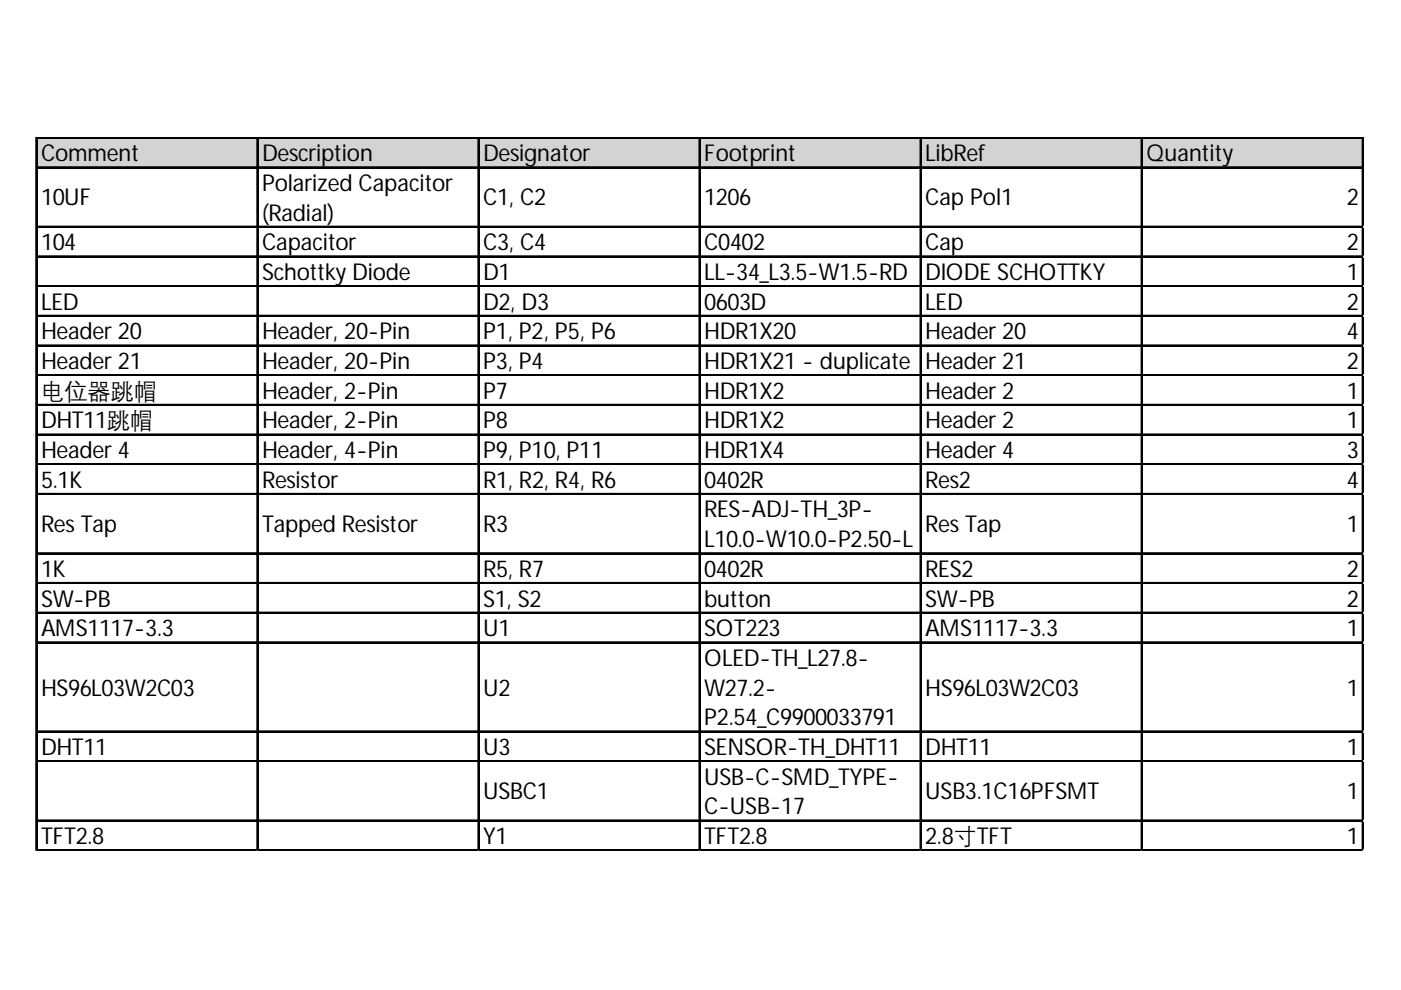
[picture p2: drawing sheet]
<svg xmlns="http://www.w3.org/2000/svg" width="297mm" height="210mm" viewBox="0 0 297 210" stroke-linecap="round" stroke-linejoin="round" font-family="sans-serif">
<defs><g id="words">
<g font-size="4.9">
<text x="8.7" y="34.2">Comment</text>
<text x="55.6" y="34.2">Description</text>
<text x="102.4" y="34.2">Designator</text>
<text x="149.3" y="34.2">Footprint</text>
<text x="196.2" y="34.2">LibRef</text>
<text x="243.1" y="34.2">Quantity</text>
<text x="55.6" y="40.5">Polarized Capacitor</text>
<text x="8.7" y="43.5">10UF</text>
<text x="55.6" y="46.8">(Radial)</text>
<text x="102.4" y="43.5">C1, C2</text>
<text x="149.3" y="43.5">1206</text>
<text x="196.2" y="43.5">Cap Pol1</text>
<text x="285.5" y="43.5">2</text>
<text x="8.7" y="53.1">104</text>
<text x="55.6" y="53.1">Capacitor</text>
<text x="102.4" y="53.1">C3, C4</text>
<text x="149.3" y="53.1">C0402</text>
<text x="196.2" y="53.1">Cap</text>
<text x="285.5" y="53.1">2</text>
<text x="55.6" y="59.4">Schottky Diode</text>
<text x="102.4" y="59.4">D1</text>
<text x="149.3" y="59.4">LL-34_L3.5-W1.5-RD</text>
<text x="196.2" y="59.4">DIODE SCHOTTKY</text>
<text x="285.5" y="59.4">1</text>
<text x="8.7" y="65.7">LED</text>
<text x="102.4" y="65.7">D2, D3</text>
<text x="149.3" y="65.7">0603D</text>
<text x="196.2" y="65.7">LED</text>
<text x="285.5" y="65.7">2</text>
<text x="8.7" y="71.9">Header 20</text>
<text x="55.6" y="71.9">Header, 20-Pin</text>
<text x="102.4" y="71.9">P1, P2, P5, P6</text>
<text x="149.3" y="71.9">HDR1X20</text>
<text x="196.2" y="71.9">Header 20</text>
<text x="285.5" y="71.9">4</text>
<text x="8.7" y="78.2">Header 21</text>
<text x="55.6" y="78.2">Header, 20-Pin</text>
<text x="102.4" y="78.2">P3, P4</text>
<text x="149.3" y="78.2">HDR1X21 - duplicate</text>
<text x="196.2" y="78.2">Header 21</text>
<text x="285.5" y="78.2">2</text>
<text x="8.7" y="84.5">电位器跳帽</text>
<text x="55.6" y="84.5">Header, 2-Pin</text>
<text x="102.4" y="84.5">P7</text>
<text x="149.3" y="84.5">HDR1X2</text>
<text x="196.2" y="84.5">Header 2</text>
<text x="285.5" y="84.5">1</text>
<text x="8.7" y="90.8">DHT11跳帽</text>
<text x="55.6" y="90.8">Header, 2-Pin</text>
<text x="102.4" y="90.8">P8</text>
<text x="149.3" y="90.8">HDR1X2</text>
<text x="196.2" y="90.8">Header 2</text>
<text x="285.5" y="90.8">1</text>
<text x="8.7" y="97.1">Header 4</text>
<text x="55.6" y="97.1">Header, 4-Pin</text>
<text x="102.4" y="97.1">P9, P10, P11</text>
<text x="149.3" y="97.1">HDR1X4</text>
<text x="196.2" y="97.1">Header 4</text>
<text x="285.5" y="97.1">3</text>
<text x="8.7" y="103.4">5.1K</text>
<text x="55.6" y="103.4">Resistor</text>
<text x="102.4" y="103.4">R1, R2, R4, R6</text>
<text x="149.3" y="103.4">0402R</text>
<text x="196.2" y="103.4">Res2</text>
<text x="285.5" y="103.4">4</text>
<text x="8.7" y="112.7">Res Tap</text>
<text x="55.6" y="112.7">Tapped Resistor</text>
<text x="102.4" y="112.7">R3</text>
<text x="149.3" y="109.7">RES-ADJ-TH_3P-</text>
<text x="196.2" y="112.7">Res Tap</text>
<text x="285.5" y="112.7">1</text>
<text x="149.3" y="116">L10.0-W10.0-P2.50-L</text>
<text x="8.7" y="122.3">1K</text>
<text x="102.4" y="122.3">R5, R7</text>
<text x="149.3" y="122.3">0402R</text>
<text x="196.2" y="122.3">RES2</text>
<text x="285.5" y="122.3">2</text>
<text x="8.7" y="128.6">SW-PB</text>
<text x="102.4" y="128.6">S1, S2</text>
<text x="149.3" y="128.6">button</text>
<text x="196.2" y="128.6">SW-PB</text>
<text x="285.5" y="128.6">2</text>
<text x="8.7" y="134.9">AMS1117-3.3</text>
<text x="102.4" y="134.9">U1</text>
<text x="149.3" y="134.9">SOT223</text>
<text x="196.2" y="134.9">AMS1117-3.3</text>
<text x="285.5" y="134.9">1</text>
<text x="149.3" y="141.2">OLED-TH_L27.8-</text>
<text x="8.7" y="147.5">HS96L03W2C03</text>
<text x="102.4" y="147.5">U2</text>
<text x="149.3" y="147.5">W27.2-</text>
<text x="196.2" y="147.5">HS96L03W2C03</text>
<text x="285.5" y="147.5">1</text>
<text x="149.3" y="153.8">P2.54_C9900033791</text>
<text x="8.7" y="160.1">DHT11</text>
<text x="102.4" y="160.1">U3</text>
<text x="149.3" y="160.1">SENSOR-TH_DHT11</text>
<text x="196.2" y="160.1">DHT11</text>
<text x="285.5" y="160.1">1</text>
<text x="149.3" y="166.4">USB-C-SMD_TYPE-</text>
<text x="102.4" y="169.4">USBC1</text>
<text x="149.3" y="172.7">C-USB-17</text>
<text x="196.2" y="169.4">USB3.1C16PFSMT</text>
<text x="285.5" y="169.4">1</text>
<text x="8.7" y="179">TFT2.8</text>
<text x="102.4" y="179">Y1</text>
<text x="149.3" y="179">TFT2.8</text>
<text x="196.2" y="179">2.8寸TFT</text>
<text x="285.5" y="179">1</text>
</g>
</g></defs>
<path d="M7.8 29.3h281.4v6.4h-281.4z" fill="#d3d3d3"/>
<g fill="none" stroke="#000" stroke-width=".27">
<path d="M7.6 29.1v151.3M7.7 29.1v151.3M7.9 29.1h281.2M7.9 29.2h281.2M7.9 35.4h281.2M7.9 35.5h281.2M54.5 29.4v151M54.6 29.4v151M101.4 29.4v151M101.5 29.4v151M148.2 29.4v151M148.4 29.4v151"/>
<path d="M195.1 29.4v151M195.2 29.4v151M242 29.4v151M242.1 29.4v151M288.8 29.4v151M289 29.4v151M7.9 48h281.2M7.9 48.1h281.2M7.9 54.3h281.2M7.9 54.4h281.2M7.9 60.6h281.2M7.9 60.7h281.2"/>
<path d="M7.9 66.9h281.2M7.9 67h281.2M7.9 73.2h281.2M7.9 73.3h281.2M7.9 79.5h281.2M7.9 79.6h281.2M7.9 85.7h281.2M7.9 85.9h281.2M7.9 92h281.2M7.9 92.2h281.2M7.9 98.3h281.2M7.9 98.5h281.2"/>
<path d="M7.9 104.6h281.2M7.9 104.8h281.2M7.9 117.2h281.2M7.9 117.4h281.2M7.9 123.5h281.2M7.9 123.7h281.2M7.9 129.8h281.2M7.9 129.9h281.2M7.9 136.1h281.2M7.9 136.2h281.2M7.9 155h281.2M7.9 155.1h281.2"/>
<path d="M7.9 161.3h281.2M7.9 161.4h281.2M7.9 173.9h281.2M7.9 174h281.2M7.9 180.2h281.2M7.9 180.3h281.2"/>
</g>
<path d="M7.6 180.4v.1" fill="none" stroke="#d4d4d4" stroke-width=".27"/>
<path d="M7.6 180.4l.3 .1z" fill="#d4d4d4"/>
<path d="M54.5 180.4v.1" fill="none" stroke="#d4d4d4" stroke-width=".27"/>
<path d="M54.5 180.4l.3 .1z" fill="#d4d4d4"/>
<path d="M101.4 180.4v.1" fill="none" stroke="#d4d4d4" stroke-width=".27"/>
<path d="M101.4 180.4l.2 .1z" fill="#d4d4d4"/>
<path d="M148.2 180.4v.1" fill="none" stroke="#d4d4d4" stroke-width=".27"/>
<path d="M148.2 180.4l.3 .1z" fill="#d4d4d4"/>
<path d="M195.1 180.4v.1" fill="none" stroke="#d4d4d4" stroke-width=".27"/>
<path d="M195.1 180.4l.3 .1z" fill="#d4d4d4"/>
<path d="M242 180.4v.1" fill="none" stroke="#d4d4d4" stroke-width=".27"/>
<path d="M242 180.4l.2 .1z" fill="#d4d4d4"/>
<path d="M288.8 180.4v.1" fill="none" stroke="#d4d4d4" stroke-width=".27"/>
<path d="M288.8 180.4l.3 .1z" fill="#d4d4d4"/>
<path d="M289.1 48h.1" fill="none" stroke="#d4d4d4" stroke-width=".27"/>
<path d="M289.1 48l.1 .3z" fill="#d4d4d4"/>
<path d="M289.1 54.3h.1" fill="none" stroke="#d4d4d4" stroke-width=".27"/>
<path d="M289.1 54.3l.1 .2z" fill="#d4d4d4"/>
<path d="M289.1 60.6h.1" fill="none" stroke="#d4d4d4" stroke-width=".27"/>
<path d="M289.1 60.6l.1 .2z" fill="#d4d4d4"/>
<path d="M289.1 66.9h.1" fill="none" stroke="#d4d4d4" stroke-width=".27"/>
<path d="M289.1 66.9l.1 .2z" fill="#d4d4d4"/>
<path d="M289.1 73.2h.1" fill="none" stroke="#d4d4d4" stroke-width=".27"/>
<path d="M289.1 73.2l.1 .2z" fill="#d4d4d4"/>
<path d="M289.1 79.5h.1" fill="none" stroke="#d4d4d4" stroke-width=".27"/>
<path d="M289.1 79.5l.1 .2z" fill="#d4d4d4"/>
<path d="M289.1 85.7h.1" fill="none" stroke="#d4d4d4" stroke-width=".27"/>
<path d="M289.1 85.7l.1 .3z" fill="#d4d4d4"/>
<path d="M289.1 92h.1" fill="none" stroke="#d4d4d4" stroke-width=".27"/>
<path d="M289.1 92l.1 .3z" fill="#d4d4d4"/>
<path d="M289.1 98.3h.1" fill="none" stroke="#d4d4d4" stroke-width=".27"/>
<path d="M289.1 98.3l.1 .3z" fill="#d4d4d4"/>
<path d="M289.1 104.6h.1" fill="none" stroke="#d4d4d4" stroke-width=".27"/>
<path d="M289.1 104.6l.1 .3z" fill="#d4d4d4"/>
<path d="M289.1 117.2h.1" fill="none" stroke="#d4d4d4" stroke-width=".27"/>
<path d="M289.1 117.2l.1 .3z" fill="#d4d4d4"/>
<path d="M289.1 123.5h.1" fill="none" stroke="#d4d4d4" stroke-width=".27"/>
<path d="M289.1 123.5l.1 .3z" fill="#d4d4d4"/>
<path d="M289.1 129.8h.1" fill="none" stroke="#d4d4d4" stroke-width=".27"/>
<path d="M289.1 129.8l.1 .3z" fill="#d4d4d4"/>
<path d="M289.1 136.1h.1" fill="none" stroke="#d4d4d4" stroke-width=".27"/>
<path d="M289.1 136.1l.1 .3z" fill="#d4d4d4"/>
<path d="M289.1 155h.1" fill="none" stroke="#d4d4d4" stroke-width=".27"/>
<path d="M289.1 155l.1 .3z" fill="#d4d4d4"/>
<path d="M289.1 161.3h.1" fill="none" stroke="#d4d4d4" stroke-width=".27"/>
<path d="M289.1 161.3l.1 .3z" fill="#d4d4d4"/>
<path d="M289.1 173.9h.1" fill="none" stroke="#d4d4d4" stroke-width=".27"/>
<path d="M289.1 173.9l.1 .2z" fill="#d4d4d4"/>
<path d="M289.1 180.2h.1" fill="none" stroke="#d4d4d4" stroke-width=".27"/>
<path d="M289.1 180.2l.1 .2z" fill="#d4d4d4"/>
<use href="#words"/>
</svg>
